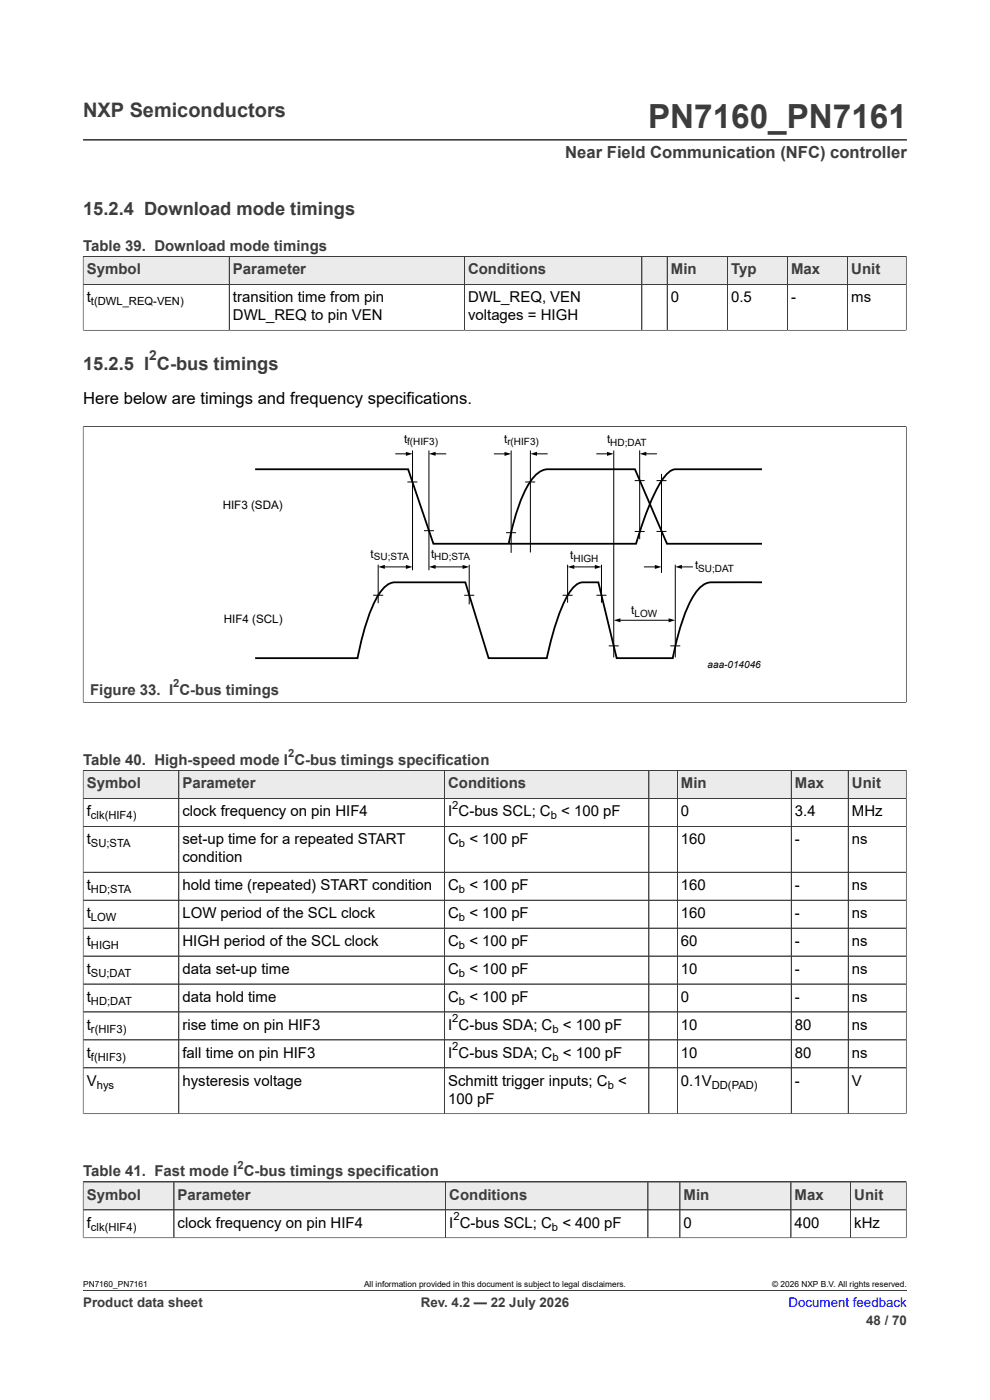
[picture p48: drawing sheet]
<svg xmlns="http://www.w3.org/2000/svg" width="210mm" height="297mm" viewBox="0 0 210 297" stroke-linecap="round" stroke-linejoin="round" font-family="sans-serif">
<defs><g id="words">
<text font-size="7.1" fill="#3c3c3c" x="137.5" y="27.2">PN7160_PN7161</text>
<text font-size="4.2" fill="#3c3c3c" x="17.6" y="24.8">NXP Semiconductors</text>
<g font-size="3.9" fill="#3c3c3c">
<text x="17.6" y="45.7">15.2.4 Download mode timings</text>
<text x="17.6" y="78.4">15.2.5 I C-bus timings</text>
</g>
<text font-size="3.5" fill="#3c3c3c" x="119.9" y="33.5">Near Field Communication (NFC) controller</text>
<text font-size="3.5" x="17.6" y="85.7">Here below are timings and frequency specifications.</text>
<g font-size="3.2" fill="#3c3c3c">
<text x="17.6" y="53.2">Table 39. Download mode timings</text>
<text x="18.4" y="58.2">Symbol</text>
<text x="49.4" y="58.2">Parameter</text>
<text x="99.3" y="58.2">Conditions</text>
<text x="142.3" y="58.2">Min</text>
<text x="155.1" y="58.2">Typ</text>
<text x="167.8" y="58.2">Max</text>
<text x="180.6" y="58.2">Unit</text>
<text x="19.1" y="147.5">Figure 33. I C-bus timings</text>
<text x="17.6" y="162.3">Table 40. High-speed mode I C-bus timings specification</text>
<text x="18.4" y="167.2">Symbol</text>
<text x="38.7" y="167.2">Parameter</text>
<text x="95.1" y="167.2">Conditions</text>
<text x="144.5" y="167.2">Min</text>
<text x="168.6" y="167.2">Max</text>
<text x="180.7" y="167.2">Unit</text>
<text x="17.6" y="249.6">Table 41. Fast mode I C-bus timings specification</text>
<text x="18.4" y="254.5">Symbol</text>
<text x="37.7" y="254.5">Parameter</text>
<text x="95.3" y="254.5">Conditions</text>
<text x="145" y="254.5">Min</text>
<text x="168.6" y="254.5">Max</text>
<text x="181.2" y="254.5">Unit</text>
</g>
<g font-size="3.2">
<text x="18.4" y="64.1">t</text>
<text x="49.4" y="64.1">transition time from pin</text>
<text x="99.3" y="64.1">DWL_REQ, VEN</text>
<text x="142.3" y="64.1">0</text>
<text x="155.1" y="64.1">0.5</text>
<text x="167.8" y="64.1">-</text>
<text x="180.6" y="64.1">ms</text>
<text x="49.4" y="67.9">DWL_REQ to pin VEN</text>
<text x="99.3" y="67.9">voltages = HIGH</text>
<text x="18.4" y="173.2">f</text>
<text x="38.7" y="173.2">clock frequency on pin HIF4</text>
<text x="95.1" y="173.2">I C-bus SCL; C &lt; 100 pF</text>
<text x="144.5" y="173.2">0</text>
<text x="168.6" y="173.2">3.4</text>
<text x="180.7" y="173.2">MHz</text>
<text x="18.4" y="179.1">t</text>
<text x="38.7" y="179.1">set-up time for a repeated START</text>
<text x="95.1" y="179.1">C &lt; 100 pF</text>
<text x="144.5" y="179.1">160</text>
<text x="168.6" y="179.1">-</text>
<text x="180.7" y="179.1">ns</text>
<text x="38.7" y="182.9">condition</text>
<text x="18.4" y="188.8">t</text>
<text x="38.7" y="188.8">hold time (repeated) START condition</text>
<text x="95.1" y="188.8">C &lt; 100 pF</text>
<text x="144.5" y="188.8">160</text>
<text x="168.6" y="188.8">-</text>
<text x="180.7" y="188.8">ns</text>
<text x="18.4" y="194.8">t</text>
<text x="38.7" y="194.8">LOW period of the SCL clock</text>
<text x="95.1" y="194.8">C &lt; 100 pF</text>
<text x="144.5" y="194.8">160</text>
<text x="168.6" y="194.8">-</text>
<text x="180.7" y="194.8">ns</text>
<text x="18.4" y="200.7">t</text>
<text x="38.7" y="200.7">HIGH period of the SCL clock</text>
<text x="95.1" y="200.7">C &lt; 100 pF</text>
<text x="144.5" y="200.7">60</text>
<text x="168.6" y="200.7">-</text>
<text x="180.7" y="200.7">ns</text>
<text x="18.4" y="206.6">t</text>
<text x="38.7" y="206.6">data set-up time</text>
<text x="95.1" y="206.6">C &lt; 100 pF</text>
<text x="144.5" y="206.6">10</text>
<text x="168.6" y="206.6">-</text>
<text x="180.7" y="206.6">ns</text>
<text x="18.4" y="212.5">t</text>
<text x="38.7" y="212.5">data hold time</text>
<text x="95.1" y="212.5">C &lt; 100 pF</text>
<text x="144.5" y="212.5">0</text>
<text x="168.6" y="212.5">-</text>
<text x="180.7" y="212.5">ns</text>
<text x="18.4" y="218.5">t</text>
<text x="38.7" y="218.5">rise time on pin HIF3</text>
<text x="95.1" y="218.5">I C-bus SDA; C &lt; 100 pF</text>
<text x="144.5" y="218.5">10</text>
<text x="168.6" y="218.5">80</text>
<text x="180.7" y="218.5">ns</text>
<text x="18.4" y="224.4">t</text>
<text x="38.7" y="224.4">fall time on pin HIF3</text>
<text x="95.1" y="224.4">I C-bus SDA; C &lt; 100 pF</text>
<text x="144.5" y="224.4">10</text>
<text x="168.6" y="224.4">80</text>
<text x="180.7" y="224.4">ns</text>
<text x="18.4" y="230.3">V</text>
<text x="38.7" y="230.3">hysteresis voltage</text>
<text x="95.1" y="230.3">Schmitt trigger inputs; C &lt;</text>
<text x="144.5" y="230.3">0.1V</text>
<text x="168.6" y="230.3">-</text>
<text x="180.7" y="230.3">V</text>
<text x="95.1" y="234.1">100 pF</text>
<text x="18.4" y="260.4">f</text>
<text x="37.7" y="260.4">clock frequency on pin HIF4</text>
<text x="95.3" y="260.4">I C-bus SCL; C &lt; 400 pF</text>
<text x="145" y="260.4">0</text>
<text x="168.6" y="260.4">400</text>
<text x="181.2" y="260.4">kHz</text>
</g>
<text font-size="2.9" fill="#3c3c3c" x="31.6" y="76.4">2</text>
<g font-size="2.8" fill="#3c3c3c">
<text x="17.6" y="277.3">Product data sheet</text>
<text x="89.3" y="277.3">Rev. 4.2 — 22 July 2026</text>
<text x="183.7" y="281">48 / 70</text>
</g>
<text font-size="2.8" fill="#00f" x="167.3" y="277.3">Document feedback</text>
<g font-size="2.5">
<text x="85.7" y="94">t</text>
<text x="106.9" y="94">t</text>
<text x="128.8" y="94">t</text>
<text x="47.2" y="107.9">HIF3 (SDA)</text>
<text x="78.6" y="118.3">t</text>
<text x="91.4" y="118.3">t</text>
<text x="121" y="118.7">t</text>
<text x="147.4" y="120.8">t</text>
<text x="133.9" y="130.3">t</text>
<text x="47.5" y="132.1">HIF4 (SCL)</text>
</g>
<g font-size="2.4">
<text x="19.3" y="64.7">t(DWL_REQ-VEN)</text>
<text x="19.3" y="173.8">clk(HIF4)</text>
<text x="95.9" y="171.5">2</text>
<text x="116.8" y="173.8">b</text>
<text x="19.3" y="179.7">SU;STA</text>
<text x="97.4" y="179.7">b</text>
<text x="19.3" y="189.5">HD;STA</text>
<text x="97.4" y="189.5">b</text>
<text x="19.3" y="195.4">LOW</text>
<text x="97.4" y="195.4">b</text>
<text x="19.3" y="201.3">HIGH</text>
<text x="97.4" y="201.3">b</text>
<text x="19.3" y="207.2">SU;DAT</text>
<text x="97.4" y="207.2">b</text>
<text x="19.3" y="213.2">HD;DAT</text>
<text x="97.4" y="213.2">b</text>
<text x="19.3" y="219.1">r(HIF3)</text>
<text x="95.9" y="216.8">2</text>
<text x="117.2" y="219.1">b</text>
<text x="19.3" y="225">f(HIF3)</text>
<text x="95.9" y="222.8">2</text>
<text x="117.2" y="225">b</text>
<text x="20.5" y="230.9">hys</text>
<text x="128.9" y="230.9">b</text>
<text x="151" y="230.9">DD(PAD)</text>
<text x="19.3" y="261.1">clk(HIF4)</text>
<text x="96.2" y="258.8">2</text>
<text x="117.1" y="261.1">b</text>
</g>
<g font-size="2.4" fill="#3c3c3c">
<text x="36.7" y="145.8">2</text>
<text x="61.1" y="160.7">2</text>
<text x="50.4" y="247.9">2</text>
</g>
<g font-size="2.1">
<text x="86.3" y="94.4">f(HIF3)</text>
<text x="107.6" y="94.4">r(HIF3)</text>
<text x="129.5" y="94.5">HD;DAT</text>
<text x="79.3" y="118.7">SU;STA</text>
<text x="92.1" y="118.7">HD;STA</text>
<text x="121.6" y="119.2">HIGH</text>
<text x="148.1" y="121.3">SU;DAT</text>
<text x="134.6" y="130.8">LOW</text>
<text x="150.1" y="141.8">aaa-014046</text>
</g>
<g font-size="1.8">
<text x="17.6" y="273.1">PN7160_PN7161</text>
<text x="77.2" y="273.1">All information provided in this document is subject to legal disclaimers.</text>
<text x="163.8" y="273.1">© 2026 NXP B.V. All rights reserved.</text>
</g>
</g></defs>
<path d="M17.6 29.7h174.8M17.6 54.4h174.6" fill="none" stroke="#3c3c3c" stroke-width=".21"/>
<path d="M17.7 54.5h30.9v5.8h-30.9z" fill="#ebebeb"/>
<path d="M17.6 54.4h31v5.9h-31z" fill="none" stroke="#3c3c3c" stroke-width=".21"/>
<path d="M48.7 54.5h49.7v5.8h-49.7z" fill="#ebebeb"/>
<path d="M48.6 54.4h49.9v5.9h-49.9z" fill="none" stroke="#3c3c3c" stroke-width=".21"/>
<path d="M98.6 54.5h37.5v5.8h-37.5z" fill="#ebebeb"/>
<path d="M98.5 54.4h37.6v5.9h-37.6z" fill="none" stroke="#3c3c3c" stroke-width=".21"/>
<path d="M136.2 54.5h5.3v5.8h-5.3z" fill="#ebebeb"/>
<path d="M136.1 54.4h5.4v5.9h-5.4z" fill="none" stroke="#3c3c3c" stroke-width=".21"/>
<path d="M141.6 54.5h12.6v5.8h-12.6z" fill="#ebebeb"/>
<path d="M141.5 54.4h12.8v5.9h-12.8z" fill="none" stroke="#3c3c3c" stroke-width=".21"/>
<path d="M154.4 54.5h12.6v5.8h-12.6z" fill="#ebebeb"/>
<path d="M154.3 54.4h12.7v5.9h-12.7z" fill="none" stroke="#3c3c3c" stroke-width=".21"/>
<path d="M167.1 54.5h12.6v5.8h-12.6z" fill="#ebebeb"/>
<path d="M167 54.4h12.8v5.9h-12.8z" fill="none" stroke="#3c3c3c" stroke-width=".21"/>
<path d="M179.9 54.5h12.3v5.8h-12.3z" fill="#ebebeb"/>
<g fill="none" stroke="#3c3c3c" stroke-width=".21">
<path d="M17.6 54.4h174.6v15.7M17.6 54.5v15.6M48.6 54.5v15.6M98.5 54.5v15.6M136.1 54.5v15.6M141.5 54.5v15.6M154.3 54.5v15.6M167 54.5v15.6M179.8 54.4v15.7M17.6 70.1h174.7M17.6 60.3h174.6M17.6 90.5h174.7"/>
<path d="M17.6 90.4v58.7M192.2 90.4v58.7M17.6 149h174.7M17.6 163.5h174.6"/>
</g>
<path d="M54.1 99.6h32.5l5.3 15.8h43a66.5 66.5 0 0 1 5-12.7 5.2 5.2 0 0 1 3.4-3.1h18.3M107.9 115.4a45.1 45.1 0 0 1 4.2-12.6 5.6 5.6 0 0 1 4-3.2h18.6l6.8 15.8h20.1M161.6 123.5h-9.2a4.4 4.4 0 0 0-4.6 2 36 36 0 0 0-4.7 12.2l-.4 1.9h-11.9l-3.9-16.1h-3.3a5.1 5.1 0 0 0-3.5 3.3 57.8 57.8 0 0 0-4.1 12.8h-12.4l-4.9-16.1h-14.9a5.1 5.1 0 0 0-3.8 3.2 50 50 0 0 0-4.2 12.9h-21.7" fill="none" stroke="#000" stroke-width=".38"/>
<g fill="none" stroke="#000" stroke-width=".21">
<path d="M84 96.3h2.4M87.5 95.6v25.4M91 95.6v25.4M92.1 96.3h2.4M104.9 96.3h2.4M108.4 95.6v21.7M112.5 95.6v21.6M113.6 96.3h2.5M126.6 96.3h2.4M130.2 95.6v43.9M135.7 95.5v18.9M136.8 96.3h2.4"/>
<path d="M80.2 119.8v8.2M86.4 102.2h2.1M89.9 112.6h2.1M99.5 119.8v8.4M107.3 113h2.2M111.4 102.2h2.1M120.4 119.8v8.1M127.6 119.8v8.1M134.6 102h2.1M134.6 112.7h2.1M139.3 102h2.1M139.3 112.7h2.1"/>
<path d="M140.3 100.5v21M143.2 119.8v19.7M79.2 126.3h2.1M81.3 120.3h5.1M92 120.3h6.4M98.5 126.3h2.1M119.3 126.3h2.2M121.5 120.3h5M126.5 126.3h2.1M129.1 137h2.1M131.2 131.6h10.9M136.7 120.3h2.5"/>
<path d="M142.2 137h2.1M144.4 120.3h2.5"/>
</g>
<g fill="#000">
<path d="M86.1 95.9l1.4 .4-1.4 .4zM91 96.3l1.4-.5v.9zM107 95.9l1.4 .4-1.4 .4zM112.5 96.3l1.4-.5v.9zM128.8 95.9l1.4 .4-1.4 .4zM135.7 96.3l1.4-.5v.9zM80.2 120.3l1.4-.5v.9zM91 120.3l1.4-.5v.9zM143.2 120.3l1.5-.5v.9zM86.1 119.9l1.4 .4-1.4 .4zM98.1 119.9l1.4 .4-1.4 .4zM120.4 120.3l1.4-.4v.8z"/>
<path d="M126.2 119.9l1.4 .4-1.4 .4zM130.2 131.6l1.4-.4v.8zM138.9 119.9l1.4 .4-1.4 .4zM141.8 131.2l1.4 .4-1.4 .4z"/>
</g>
<path d="M17.7 163.5h20.2v5.8h-20.2z" fill="#ebebeb"/>
<path d="M17.6 163.5h20.3v5.9h-20.3z" fill="none" stroke="#3c3c3c" stroke-width=".21"/>
<path d="M38 163.5h56.2v5.8h-56.2z" fill="#ebebeb"/>
<path d="M37.9 163.5h56.4v5.9h-56.4z" fill="none" stroke="#3c3c3c" stroke-width=".21"/>
<path d="M94.4 163.5h43.2v5.8h-43.2z" fill="#ebebeb"/>
<path d="M94.3 163.5h43.3v5.9h-43.3z" fill="none" stroke="#3c3c3c" stroke-width=".21"/>
<path d="M137.7 163.5h5.9v5.8h-5.9z" fill="#ebebeb"/>
<path d="M137.6 163.5h6.1v5.9h-6.1z" fill="none" stroke="#3c3c3c" stroke-width=".21"/>
<path d="M143.7 163.5h24.1v5.8h-24.1z" fill="#ebebeb"/>
<path d="M143.7 163.5h24.2v5.9h-24.2z" fill="none" stroke="#3c3c3c" stroke-width=".21"/>
<path d="M167.9 163.5h12v5.8h-12z" fill="#ebebeb"/>
<path d="M167.9 163.5h12v5.9h-12z" fill="none" stroke="#3c3c3c" stroke-width=".21"/>
<path d="M180 163.5h12.2v5.8h-12.2z" fill="#ebebeb"/>
<g fill="none" stroke="#3c3c3c" stroke-width=".21">
<path d="M17.6 163.5h174.6v72.8M17.6 169.4h174.6M17.6 175.3h174.6M17.6 163.5v72.8M37.9 163.5v72.8M94.3 163.5v72.8M137.6 163.5v72.8M143.7 163.5v72.8M167.9 163.5v72.8M179.9 163.5v72.8M17.6 185h174.6M17.6 191h174.6"/>
<path d="M17.6 196.9h174.6M17.6 202.8h174.6M17.6 208.8h174.6M17.6 214.7h174.6M17.6 236.3h174.7M17.6 220.6h174.6M17.6 226.5h174.6M17.6 250.7h174.6"/>
</g>
<path d="M17.7 250.8h19.1v5.8h-19.1z" fill="#ebebeb"/>
<path d="M17.6 250.7h19.3v6h-19.3z" fill="none" stroke="#3c3c3c" stroke-width=".21"/>
<path d="M37 250.8h57.5v5.8h-57.5z" fill="#ebebeb"/>
<path d="M36.9 250.7h57.6v6h-57.6z" fill="none" stroke="#3c3c3c" stroke-width=".21"/>
<path d="M94.6 250.8h42.8v5.8h-42.8z" fill="#ebebeb"/>
<path d="M94.5 250.7h42.9v6h-42.9z" fill="none" stroke="#3c3c3c" stroke-width=".21"/>
<path d="M137.5 250.8h6.7v5.8h-6.7z" fill="#ebebeb"/>
<path d="M137.4 250.7h6.8v6h-6.8z" fill="none" stroke="#3c3c3c" stroke-width=".21"/>
<path d="M144.3 250.8h23.4v5.8h-23.4z" fill="#ebebeb"/>
<path d="M144.2 250.7h23.6v6h-23.6z" fill="none" stroke="#3c3c3c" stroke-width=".21"/>
<path d="M167.8 250.8h12.6v5.8h-12.6z" fill="#ebebeb"/>
<path d="M167.8 250.7h12.6v6h-12.6z" fill="none" stroke="#3c3c3c" stroke-width=".21"/>
<path d="M180.5 250.8h11.7v5.8h-11.7z" fill="#ebebeb"/>
<path d="M17.6 250.7h174.6v12M17.6 256.7h174.6M17.6 250.8v11.9M36.9 250.8v11.8M94.5 250.8v11.8M137.4 250.8v11.8M144.2 250.8v11.8M167.8 250.8v11.8M180.4 250.7v11.9M17.6 262.6h174.7M17.6 273.8h174.8" fill="none" stroke="#3c3c3c" stroke-width=".21"/>
<use href="#words"/>
</svg>
